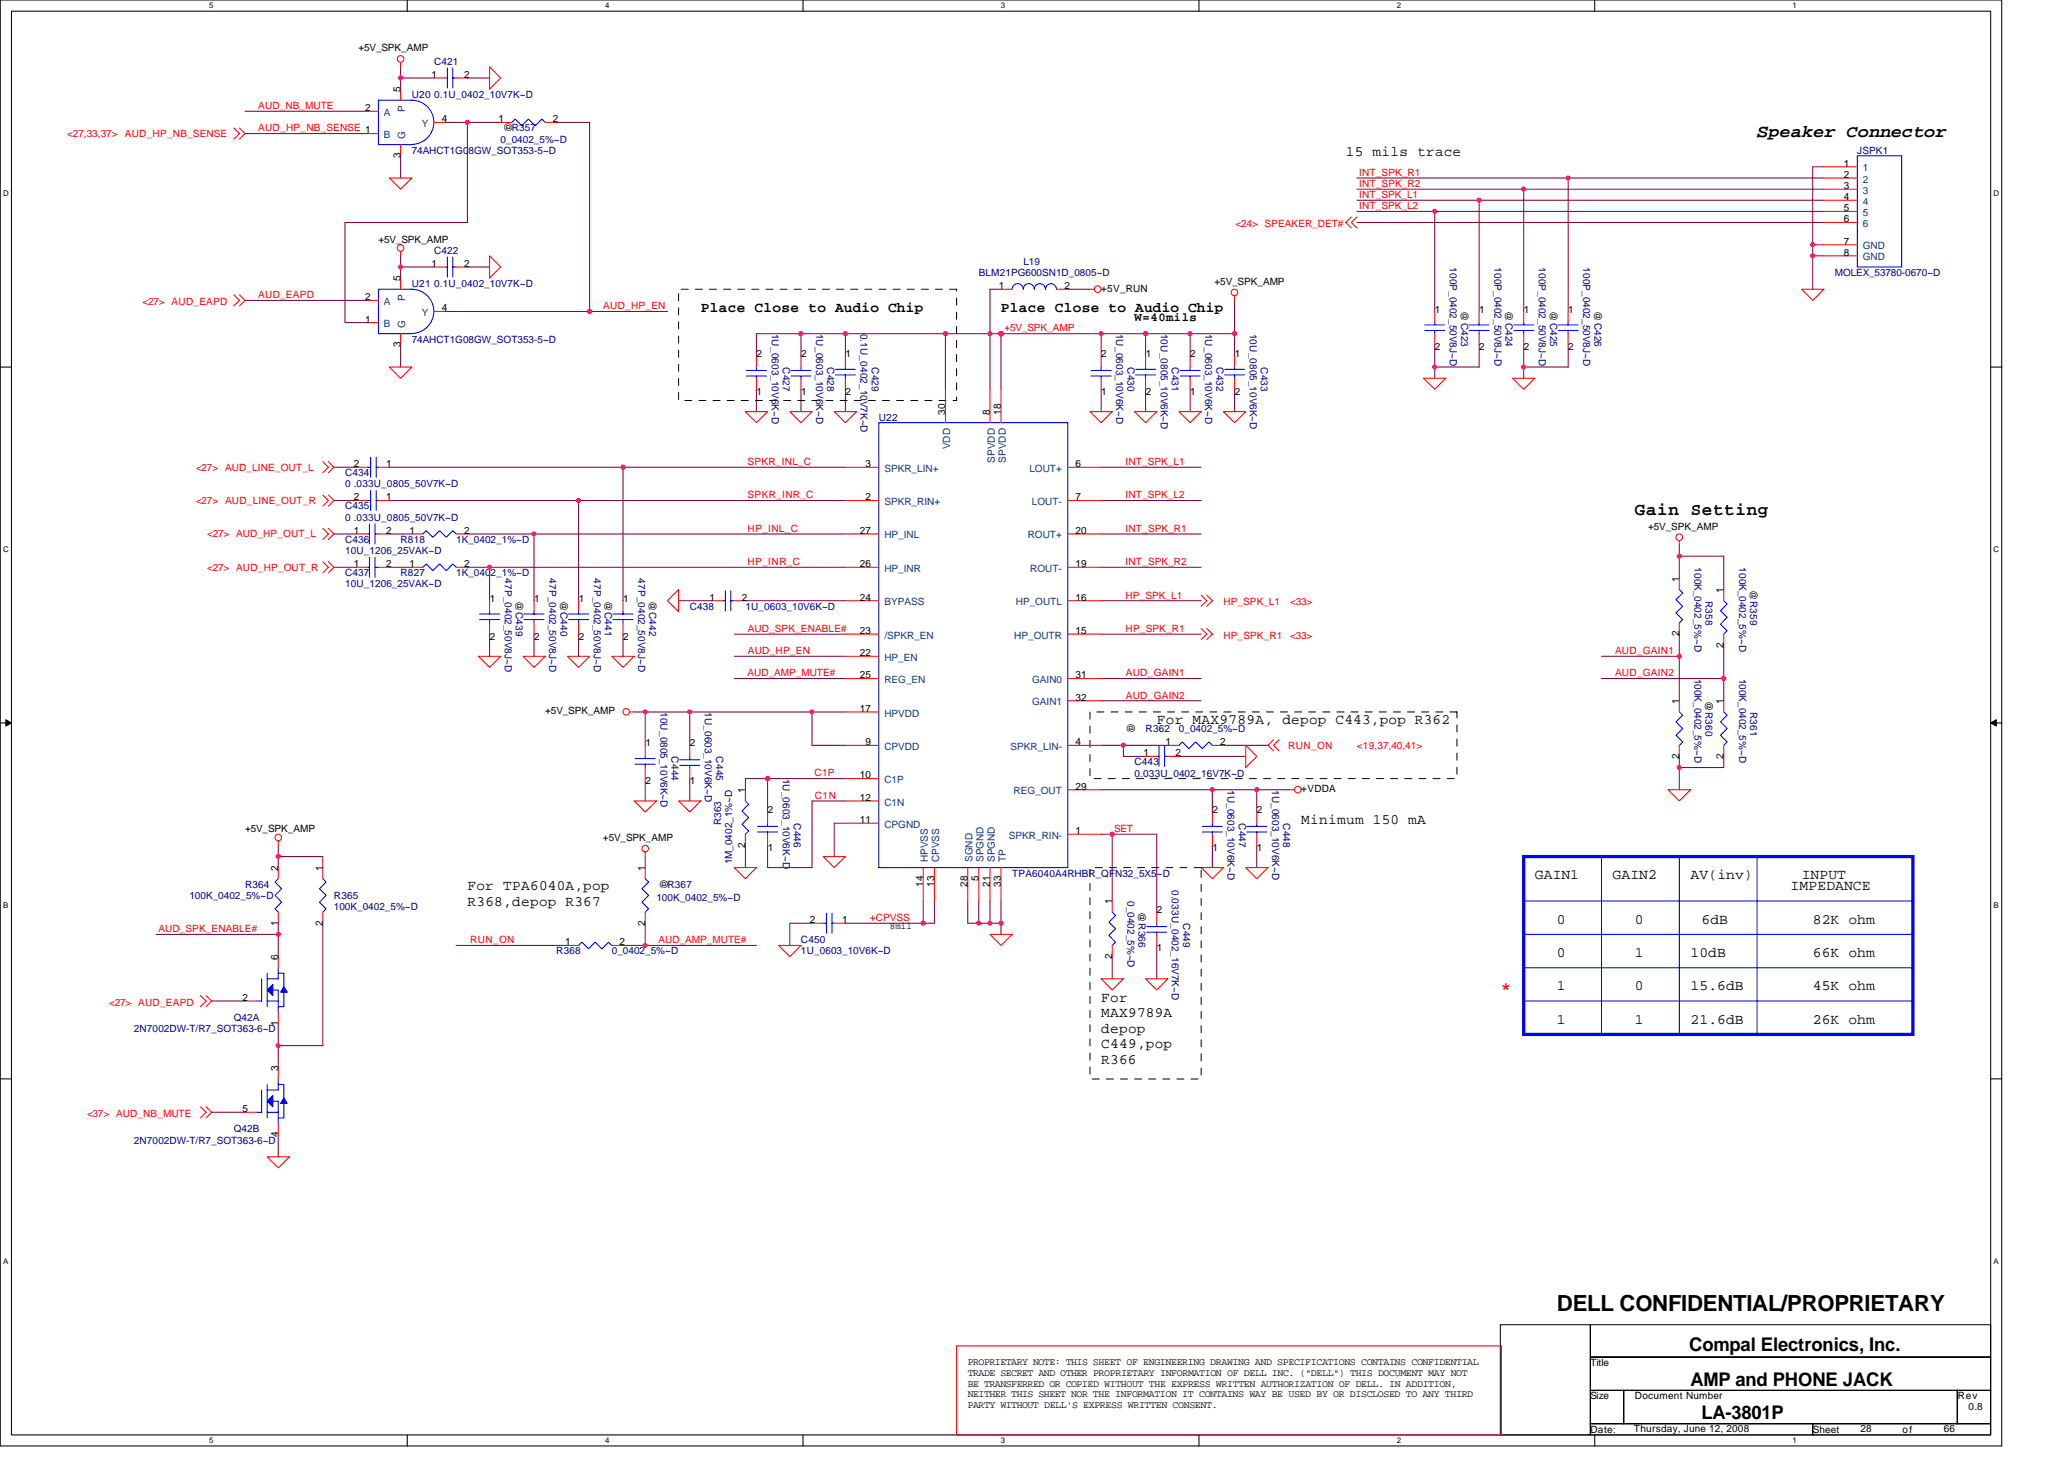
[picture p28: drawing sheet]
<svg xmlns="http://www.w3.org/2000/svg" width="297mm" height="210mm" viewBox="0 0 297 210" stroke-linecap="round" stroke-linejoin="round" font-family="sans-serif">
<defs><g id="words">
<text font-size="3.3" fill="#f00" x="216.1" y="143.8">*</text>
<text font-size="3.2" x="224.1" y="188.6">DELL CONFIDENTIAL/PROPRIETARY</text>
<g font-size="2.7">
<text x="243.1" y="194.4">Compal Electronics, Inc.</text>
<text x="243.3" y="199.3">AMP and PHONE JACK</text>
<text x="244.9" y="204.2">LA-3801P</text>
</g>
<g font-size="2.5">
<text x="252.9" y="19.8">Speaker Connector</text>
<text x="235.3" y="74.1">Gain Setting</text>
</g>
<g font-size="2.1">
<text x="193.7" y="22.5">15 mils trace</text>
<text x="100.9" y="45">Place Close to Audio Chip</text>
<text x="144.1" y="45">Place Close to Audio Chip</text>
<text x="166.5" y="104.1">For MAX9789A, depop C443,pop R362</text>
<text x="187.3" y="118.5">Minimum 150 mA</text>
<text x="67.3" y="128.1">For TPA6040A,pop</text>
<text x="67.3" y="130.3">R368,depop R367</text>
<text x="220.9" y="126.5">GAIN1</text>
<text x="232.1" y="126.5">GAIN2</text>
<text x="243.3" y="126.5">AV(inv)</text>
<text x="257.7" y="128.1">IMPEDANCE</text>
<text x="259.3" y="126.5">INPUT</text>
<text x="224.1" y="132.9">0</text>
<text x="224.1" y="137.7">0</text>
<text x="235.3" y="132.9">0</text>
<text x="235.3" y="137.7">1</text>
<text x="243.3" y="137.7">10dB</text>
<text x="244.9" y="132.9">6dB</text>
<text x="260.9" y="137.7">66K ohm</text>
<text x="260.9" y="132.9">82K ohm</text>
<text x="224.1" y="142.5">1</text>
<text x="235.3" y="142.5">0</text>
<text x="243.3" y="142.5">15.6dB</text>
<text x="260.9" y="142.5">45K ohm</text>
<text x="158.5" y="146.3">MAX9789A</text>
<text x="158.5" y="148.6">depop</text>
<text x="158.5" y="144.1">For</text>
<text x="224.1" y="147.3">1</text>
<text x="235.3" y="147.3">1</text>
<text x="243.3" y="147.3">21.6dB</text>
<text x="260.9" y="147.3">26K ohm</text>
<text x="158.5" y="150.8">C449,pop</text>
<text x="158.5" y="153.1">R366</text>
</g>
<text font-size="1.8" x="163.3" y="46.2">W=40mils</text>
<g font-size="1.4">
<text x="51.6" y="7.4">+5V_SPK_AMP</text>
<text x="62.1" y="11.2">1</text>
<text x="66.8" y="11.2">2</text>
<text x="52.5" y="16">2</text>
<text x="57.6" y="13.3" transform="rotate(-90 57.6 13.3)">5</text>
<text x="63.6" y="17.6">4</text>
<text x="71.7" y="17.6">1</text>
<text x="72.6" y="17.6" transform="rotate(90 72.6 17.6)">@</text>
<text x="79.6" y="17.6">2</text>
<text x="57.6" y="22.7" transform="rotate(-90 57.6 22.7)">3</text>
<text x="265.4" y="24">1</text>
<text x="265.4" y="25.6">2</text>
<text x="265.4" y="27.2">3</text>
<text x="265.4" y="28.8">4</text>
<text x="54.5" y="34.9">+5V_SPK_AMP</text>
<text x="265.4" y="30.4">5</text>
<text x="265.4" y="32">6</text>
<text x="265.4" y="35.2">7</text>
<text x="57.6" y="40.5" transform="rotate(-90 57.6 40.5)">5</text>
<text x="62.1" y="38.4">1</text>
<text x="66.8" y="38.4">2</text>
<text x="143.7" y="41.6">1</text>
<text x="153.2" y="41.6">2</text>
<text x="158.5" y="42">+5V_RUN</text>
<text x="174.8" y="41">+5V_SPK_AMP</text>
<text x="265.4" y="36.8">8</text>
<text x="52.5" y="43.2">2</text>
<text x="52.5" y="46.4">1</text>
<text x="63.6" y="44.8">4</text>
<text x="206.5" y="45">1</text>
<text x="210.3" y="44.8" transform="rotate(90 210.3 44.8)">@C423</text>
<text x="212.9" y="45">1</text>
<text x="216.7" y="44.8" transform="rotate(90 216.7 44.8)">@C424</text>
<text x="219.3" y="45">1</text>
<text x="223.1" y="44.8" transform="rotate(90 223.1 44.8)">@C425</text>
<text x="225.7" y="45">1</text>
<text x="229.5" y="44.8" transform="rotate(90 229.5 44.8)">@C426</text>
<text x="57.6" y="49.9" transform="rotate(-90 57.6 49.9)">3</text>
<text x="108.9" y="51.4">2</text>
<text x="115.3" y="51.4">2</text>
<text x="121.7" y="51.4">1</text>
<text x="158.5" y="51.4">2</text>
<text x="164.9" y="51.4">1</text>
<text x="171.3" y="51.4">2</text>
<text x="177.7" y="51.4">1</text>
<text x="206.5" y="50.4">2</text>
<text x="212.9" y="50.4">2</text>
<text x="219.3" y="50.4">2</text>
<text x="225.7" y="50.4">2</text>
<text x="108.9" y="56.8">1</text>
<text x="115.3" y="56.8">1</text>
<text x="121.7" y="56.8">2</text>
<text x="136" y="59.7" transform="rotate(-90 136 59.7)">30</text>
<text x="142.4" y="59.7" transform="rotate(-90 142.4 59.7)">8</text>
<text x="144" y="59.7" transform="rotate(-90 144 59.7)">18</text>
<text x="158.5" y="56.8">1</text>
<text x="164.9" y="56.8">2</text>
<text x="171.3" y="56.8">1</text>
<text x="177.7" y="56.8">2</text>
<text x="50.9" y="67.2">2</text>
<text x="50.9" y="72">2</text>
<text x="55.6" y="67.2">1</text>
<text x="55.6" y="72">1</text>
<text x="124.5" y="72">2</text>
<text x="124.5" y="67.2">3</text>
<text x="154.8" y="67.2">6</text>
<text x="154.8" y="72">7</text>
<text x="50.9" y="76.8">1</text>
<text x="55.6" y="76.8">2</text>
<text x="58.9" y="76.8">1</text>
<text x="66.8" y="76.8">2</text>
<text x="123.7" y="76.8">27</text>
<text x="154.8" y="76.8">20</text>
<text x="237.2" y="76.2">+5V_SPK_AMP</text>
<text x="50.9" y="81.6">1</text>
<text x="55.6" y="81.6">2</text>
<text x="58.9" y="81.6">1</text>
<text x="66.8" y="81.6">2</text>
<text x="123.7" y="81.6">26</text>
<text x="154.8" y="81.6">19</text>
<text x="241.7" y="83.7" transform="rotate(-90 241.7 83.7)">1</text>
<text x="70.5" y="86.6">1</text>
<text x="74.2" y="86.4" transform="rotate(90 74.2 86.4)">@C439</text>
<text x="76.9" y="86.6">1</text>
<text x="80.6" y="86.4" transform="rotate(90 80.6 86.4)">@C440</text>
<text x="83.3" y="86.6">1</text>
<text x="87.1" y="86.4" transform="rotate(90 87.1 86.4)">@C441</text>
<text x="89.7" y="86.6">1</text>
<text x="93.4" y="86.4" transform="rotate(90 93.4 86.4)">@C442</text>
<text x="102.1" y="86.4">1</text>
<text x="106.8" y="86.4">2</text>
<text x="123.7" y="86.4">24</text>
<text x="154.8" y="86.4">16</text>
<text x="248" y="85.3" transform="rotate(-90 248 85.3)">1</text>
<text x="251.9" y="84.8" transform="rotate(90 251.9 84.8)">@R359</text>
<text x="70.5" y="92">2</text>
<text x="76.9" y="92">2</text>
<text x="83.3" y="92">2</text>
<text x="89.7" y="92">2</text>
<text x="123.7" y="94.4">22</text>
<text x="123.7" y="91.2">23</text>
<text x="154.8" y="91.2">15</text>
<text x="241.7" y="91.5" transform="rotate(-90 241.7 91.5)">2</text>
<text x="248" y="93.2" transform="rotate(-90 248 93.2)">2</text>
<text x="123.7" y="97.6">25</text>
<text x="154.8" y="100.8">32</text>
<text x="154.8" y="97.6">31</text>
<text x="241.7" y="101.3" transform="rotate(-90 241.7 101.3)">1</text>
<text x="245.5" y="100.8" transform="rotate(90 245.5 100.8)">@R360</text>
<text x="248" y="101.3" transform="rotate(-90 248 101.3)">1</text>
<text x="78.5" y="102.7">+5V_SPK_AMP</text>
<text x="92.9" y="107.4">1</text>
<text x="99.3" y="107.4">2</text>
<text x="123.7" y="102.4">17</text>
<text x="124.5" y="107.2">9</text>
<text x="154.8" y="107.2">4</text>
<text x="162.3" y="104" transform="rotate(90 162.3 104)">@</text>
<text x="167.7" y="107.2">1</text>
<text x="175.6" y="107.2">2</text>
<text x="92.9" y="112.8">2</text>
<text x="99.3" y="112.8">1</text>
<text x="123.7" y="112">10</text>
<text x="154.8" y="113.6">29</text>
<text x="164.5" y="108.8">1</text>
<text x="169.2" y="108.8">2</text>
<text x="187.3" y="114">+VDDA</text>
<text x="241.7" y="109.2" transform="rotate(-90 241.7 109.2)">2</text>
<text x="248" y="109.2" transform="rotate(-90 248 109.2)">2</text>
<text x="35.3" y="119.7">+5V_SPK_AMP</text>
<text x="107.2" y="114.1" transform="rotate(-90 107.2 114.1)">1</text>
<text x="110.5" y="117">2</text>
<text x="123.7" y="115.2">12</text>
<text x="123.7" y="118.4">11</text>
<text x="154.8" y="120">1</text>
<text x="174.5" y="117">2</text>
<text x="180.9" y="117">2</text>
<text x="40" y="125.3" transform="rotate(-90 40 125.3)">2</text>
<text x="46.4" y="125.3" transform="rotate(-90 46.4 125.3)">1</text>
<text x="86.8" y="121">+5V_SPK_AMP</text>
<text x="92.8" y="125.3" transform="rotate(-90 92.8 125.3)">1</text>
<text x="107.2" y="121.9" transform="rotate(-90 107.2 121.9)">2</text>
<text x="110.5" y="122.4">1</text>
<text x="174.5" y="122.4">1</text>
<text x="180.9" y="122.4">1</text>
<text x="95.1" y="126.4" transform="rotate(90 95.1 126.4)">@</text>
<text x="132.8" y="127.6" transform="rotate(-90 132.8 127.6)">14</text>
<text x="134.4" y="127.6" transform="rotate(-90 134.4 127.6)">13</text>
<text x="139.3" y="127.6" transform="rotate(-90 139.3 127.6)">28</text>
<text x="140.8" y="126.7" transform="rotate(-90 140.8 126.7)">5</text>
<text x="142.4" y="127.6" transform="rotate(-90 142.4 127.6)">21</text>
<text x="144" y="127.6" transform="rotate(-90 144 127.6)">33</text>
<text x="160" y="130.1" transform="rotate(-90 160 130.1)">1</text>
<text x="163.8" y="131.2" transform="rotate(90 163.8 131.2)">@R366</text>
<text x="166.5" y="131.4">2</text>
<text x="40" y="133.2" transform="rotate(-90 40 133.2)">1</text>
<text x="46.4" y="133.2" transform="rotate(-90 46.4 133.2)">2</text>
<text x="81.3" y="136">1</text>
<text x="89.2" y="136">2</text>
<text x="92.8" y="133.2" transform="rotate(-90 92.8 133.2)">2</text>
<text x="116.5" y="132.8">2</text>
<text x="121.2" y="132.8">1</text>
<text x="128.1" y="133.6">8mil</text>
<text x="160" y="137.9" transform="rotate(-90 160 137.9)">2</text>
<text x="166.5" y="136.8">1</text>
<text x="34.9" y="144">2</text>
<text x="40" y="138.1" transform="rotate(-90 40 138.1)">6</text>
<text x="40" y="147.6" transform="rotate(-90 40 147.6)">1</text>
<text x="40" y="154.1" transform="rotate(-90 40 154.1)">3</text>
<text x="34.9" y="160">5</text>
<text x="40" y="163.6" transform="rotate(-90 40 163.6)">4</text>
<text x="139.3" y="196.4">PROPRIETARY NOTE: THIS SHEET OF ENGINEERING DRAWING AND SPECIFICATIONS CONTAINS CONFIDENTIAL</text>
<text x="139.3" y="197.9">TRADE SECRET AND OTHER PROPRIETARY INFORMATION OF DELL INC. (&quot;DELL&quot;) THIS DOCUMENT MAY NOT</text>
<text x="228.9" y="196.5">Title</text>
<text x="139.3" y="199.5">BE TRANSFERRED OR COPIED WITHOUT THE EXPRESS WRITTEN AUTHORIZATION OF DELL. IN ADDITION,</text>
<text x="139.3" y="201">NEITHER THIS SHEET NOR THE INFORMATION IT CONTAINS WAY BE USED BY OR DISCLOSED TO ANY THIRD</text>
<text x="139.3" y="202.6">PARTY WITHOUT DELL'S EXPRESS WRITTEN CONSENT.</text>
<text x="228.9" y="201.3">Size</text>
<text x="235.3" y="201.3">Document Number</text>
<text x="281.7" y="201.3">Rev</text>
<text x="283.3" y="202.9">0.8</text>
<text x="228.9" y="206.1">Date:</text>
<text x="235.1" y="206">Thursday, June 12, 2008</text>
<text x="260.9" y="206.1">Sheet</text>
<text x="267.8" y="206">28</text>
<text x="273.8" y="206.1">of</text>
<text x="279.8" y="206">66</text>
</g>
<g font-size="1.4" fill="#000080">
<text x="62.5" y="9.3">C421</text>
<text x="59.3" y="14.1">U20</text>
<text x="62.5" y="14.1">0.1U_0402_10V7K~D</text>
<text x="59.3" y="22.1">74AHCT1G08GW_SOT353-5~D</text>
<text x="72" y="20.5">0_0402_5%~D</text>
<text x="73.7" y="18.9">R357</text>
<text x="267.3" y="22.1">JSPK1</text>
<text x="59.3" y="41.3">U21</text>
<text x="62.5" y="36.5">C422</text>
<text x="62.5" y="41.3">0.1U_0402_10V7K~D</text>
<text x="140.9" y="39.7">BLM21PG600SN1D_0805~D</text>
<text x="147.3" y="38.1">L19</text>
<text x="208.7" y="38.4" transform="rotate(90 208.7 38.4)">100P_0402_50V8J~D</text>
<text x="215.1" y="38.4" transform="rotate(90 215.1 38.4)">100P_0402_50V8J~D</text>
<text x="221.5" y="38.4" transform="rotate(90 221.5 38.4)">100P_0402_50V8J~D</text>
<text x="227.9" y="38.4" transform="rotate(90 227.9 38.4)">100P_0402_50V8J~D</text>
<text x="264.1" y="39.7">MOLEX_53780-0670~D</text>
<text x="59.3" y="49.3">74AHCT1G08GW_SOT353-5~D</text>
<text x="111.1" y="48" transform="rotate(90 111.1 48)">1U_0603_10V6K~D</text>
<text x="112.6" y="52.8" transform="rotate(90 112.6 52.8)">C427</text>
<text x="117.5" y="48" transform="rotate(90 117.5 48)">1U_0603_10V6K~D</text>
<text x="119.1" y="52.8" transform="rotate(90 119.1 52.8)">C428</text>
<text x="123.8" y="48" transform="rotate(90 123.8 48)">0.1U_0402_10V7K~D</text>
<text x="125.5" y="52.8" transform="rotate(90 125.5 52.8)">C429</text>
<text x="160.7" y="48" transform="rotate(90 160.7 48)">1U_0603_10V6K~D</text>
<text x="162.3" y="52.8" transform="rotate(90 162.3 52.8)">C430</text>
<text x="167.1" y="48" transform="rotate(90 167.1 48)">10U_0805_10V6K~D</text>
<text x="168.7" y="52.8" transform="rotate(90 168.7 52.8)">C431</text>
<text x="173.5" y="48" transform="rotate(90 173.5 48)">1U_0603_10V6K~D</text>
<text x="175.1" y="52.8" transform="rotate(90 175.1 52.8)">C432</text>
<text x="179.8" y="48" transform="rotate(90 179.8 48)">10U_0805_10V6K~D</text>
<text x="181.5" y="52.8" transform="rotate(90 181.5 52.8)">C433</text>
<text x="126.5" y="60.5">U22</text>
<text x="49.7" y="68.5">C434</text>
<text x="49.7" y="70.1">0 .033U_0805_50V7K~D</text>
<text x="49.7" y="73.3">C435</text>
<text x="49.7" y="74.9">0 .033U_0805_50V7K~D</text>
<text x="49.7" y="82.9">C437</text>
<text x="49.7" y="78.1">C436</text>
<text x="49.7" y="79.7">10U_1206_25VAK~D</text>
<text x="57.7" y="78.1">R818</text>
<text x="57.7" y="82.9">R827</text>
<text x="65.7" y="78.1">1K_0402_1%~D</text>
<text x="65.7" y="82.9">1K_0402_1%~D</text>
<text x="72.6" y="83.2" transform="rotate(90 72.6 83.2)">47P_0402_50V8J~D</text>
<text x="79.1" y="83.2" transform="rotate(90 79.1 83.2)">47P_0402_50V8J~D</text>
<text x="85.4" y="83.2" transform="rotate(90 85.4 83.2)">47P_0402_50V8J~D</text>
<text x="91.8" y="83.2" transform="rotate(90 91.8 83.2)">47P_0402_50V8J~D</text>
<text x="243.9" y="81.6" transform="rotate(90 243.9 81.6)">100K_0402_5%~D</text>
<text x="250.3" y="81.6" transform="rotate(90 250.3 81.6)">100K_0402_5%~D</text>
<text x="49.7" y="84.5">10U_1206_25VAK~D</text>
<text x="99.3" y="87.7">C438</text>
<text x="107.3" y="87.7">1U_0603_10V6K~D</text>
<text x="245.5" y="86.4" transform="rotate(90 245.5 86.4)">R358</text>
<text x="243.9" y="97.6" transform="rotate(90 243.9 97.6)">100K_0402_5%~D</text>
<text x="250.3" y="97.6" transform="rotate(90 250.3 97.6)">100K_0402_5%~D</text>
<text x="95.1" y="102.4" transform="rotate(90 95.1 102.4)">10U_0805_10V6K~D</text>
<text x="101.4" y="102.4" transform="rotate(90 101.4 102.4)">1U_0603_10V6K~D</text>
<text x="164.9" y="105.3">R362</text>
<text x="169.7" y="105.3">0_0402_5%~D</text>
<text x="251.9" y="102.4" transform="rotate(90 251.9 102.4)">R361</text>
<text x="96.6" y="108.8" transform="rotate(90 96.6 108.8)">C444</text>
<text x="103.1" y="108.8" transform="rotate(90 103.1 108.8)">C445</text>
<text x="112.6" y="112" transform="rotate(90 112.6 112)">1U_0603_10V6K~D</text>
<text x="163.3" y="110.1">C443</text>
<text x="163.3" y="111.7">0.033U_0402_16V7K~D</text>
<text x="176.7" y="113.6" transform="rotate(90 176.7 113.6)">1U_0603_10V6K~D</text>
<text x="183.1" y="113.6" transform="rotate(90 183.1 113.6)">1U_0603_10V6K~D</text>
<text x="103.8" y="118.7" transform="rotate(-90 103.8 118.7)">R363</text>
<text x="114.3" y="118.4" transform="rotate(90 114.3 118.4)">C446</text>
<text x="178.3" y="118.4" transform="rotate(90 178.3 118.4)">C447</text>
<text x="184.7" y="118.4" transform="rotate(90 184.7 118.4)">C448</text>
<text x="105.4" y="124.4" transform="rotate(-90 105.4 124.4)">1M_0402_1%~D</text>
<text x="27.3" y="129.3">100K_0402_5%~D</text>
<text x="35.3" y="127.7">R364</text>
<text x="48" y="129.3">R365</text>
<text x="48" y="130.9">100K_0402_5%~D</text>
<text x="94.5" y="129.6">100K_0402_5%~D</text>
<text x="96.1" y="127.7">R367</text>
<text x="145.7" y="126.1">TPA6040A4RHBR_QFN32_5X5~D</text>
<text x="162.3" y="129.6" transform="rotate(90 162.3 129.6)">0_0402_5%~D</text>
<text x="168.7" y="128" transform="rotate(90 168.7 128)">0.033U_0402_16V7K~D</text>
<text x="80" y="137.3">R368</text>
<text x="88" y="137.3">0_0402_5%~D</text>
<text x="115.3" y="135.7">C450</text>
<text x="115.3" y="137.3">1U_0603_10V6K~D</text>
<text x="170.3" y="132.8" transform="rotate(90 170.3 132.8)">C449</text>
<text x="19.3" y="148.5">2N7002DW-T/R7_SOT363-6~D</text>
<text x="33.7" y="146.9">Q42A</text>
<text x="19.3" y="164.5">2N7002DW-T/R7_SOT363-6~D</text>
<text x="33.7" y="162.9">Q42B</text>
</g>
<g font-size="1.4" fill="#f00">
<text x="37.2" y="15.7">AUD_NB_MUTE</text>
<text x="9.6" y="19.7">&lt;27,33,37&gt;</text>
<text x="18" y="19.7">AUD_HP_NB_SENSE</text>
<text x="37.2" y="18.9">AUD_HP_NB_SENSE 1</text>
<text x="195.6" y="28.5">INT_SPK_L1</text>
<text x="195.6" y="26.9">INT_SPK_R2</text>
<text x="195.6" y="25.3">INT_SPK_R1</text>
<text x="177.8" y="32.7">&lt;24&gt; SPEAKER_DET#</text>
<text x="195.6" y="30.1">INT_SPK_L2</text>
<text x="20.5" y="43.9">&lt;27&gt; AUD_EAPD</text>
<text x="37.2" y="42.9">AUD_EAPD</text>
<text x="86.8" y="44.5">AUD_HP_EN</text>
<text x="144.5" y="47.7">+5V_SPK_AMP</text>
<text x="28.2" y="67.7">&lt;27&gt; AUD_LINE_OUT_L</text>
<text x="107.6" y="71.7">SPKR_INR_C</text>
<text x="107.6" y="66.9">SPKR_INL_C</text>
<text x="162" y="66.9">INT_SPK_L1</text>
<text x="162" y="71.7">INT_SPK_L2</text>
<text x="28.2" y="72.5">&lt;27&gt; AUD_LINE_OUT_R</text>
<text x="29.8" y="77.3">&lt;27&gt; AUD_HP_OUT_L</text>
<text x="107.6" y="76.5">HP_INL_C</text>
<text x="162" y="76.5">INT_SPK_R1</text>
<text x="29.8" y="82.1">&lt;27&gt; AUD_HP_OUT_R</text>
<text x="107.6" y="81.3">HP_INR_C</text>
<text x="162" y="81.3">INT_SPK_R2</text>
<text x="162" y="86.1">HP_SPK_L1</text>
<text x="176.1" y="87.1">HP_SPK_L1</text>
<text x="185.7" y="87.1">&lt;33&gt;</text>
<text x="107.6" y="90.9">AUD_SPK_ENABLE#</text>
<text x="107.6" y="94.1">AUD_HP_EN</text>
<text x="162" y="90.9">HP_SPK_R1</text>
<text x="176.1" y="91.9">HP_SPK_R1</text>
<text x="185.7" y="91.9">&lt;33&gt;</text>
<text x="232.4" y="94.1">AUD_GAIN1</text>
<text x="107.6" y="97.3">AUD_AMP_MUTE#</text>
<text x="162" y="97.3">AUD_GAIN1</text>
<text x="162" y="100.5">AUD_GAIN2</text>
<text x="232.4" y="97.3">AUD_GAIN2</text>
<text x="185.4" y="107.7">RUN_ON</text>
<text x="195.3" y="107.7">&lt;19,37,40,41&gt;</text>
<text x="117.2" y="111.7">C1P</text>
<text x="117.3" y="114.9">C1N</text>
<text x="160.3" y="119.7">SET</text>
<text x="22.8" y="134.1">AUD_SPK_ENABLE#</text>
<text x="67.6" y="135.7">RUN_ON</text>
<text x="94.8" y="135.7">AUD_AMP_MUTE#</text>
<text x="125.2" y="132.5">+CPVSS</text>
<text x="15.7" y="144.7">&lt;27&gt; AUD_EAPD</text>
<text x="12.5" y="160.7">&lt;37&gt; AUD_NB_MUTE</text>
</g>
<g font-size="1.4" fill="#004080">
<text x="55.3" y="16.7">A</text>
<text x="58.3" y="16.2" transform="rotate(-90 58.3 16.2)">P</text>
<text x="55.3" y="19.9">B</text>
<text x="58.3" y="20" transform="rotate(-90 58.3 20)">G</text>
<text x="60.7" y="18.3">Y</text>
<text x="268.1" y="24.7">1</text>
<text x="268.1" y="26.3">2</text>
<text x="268.1" y="27.9">3</text>
<text x="268.1" y="29.5">4</text>
<text x="268.1" y="31.1">5</text>
<text x="268.1" y="32.7">6</text>
<text x="268.1" y="35.9">GND</text>
<text x="268.1" y="37.5">GND</text>
<text x="55.3" y="43.9">A</text>
<text x="55.3" y="47.1">B</text>
<text x="58.3" y="47.2" transform="rotate(-90 58.3 47.2)">G</text>
<text x="58.3" y="43.4" transform="rotate(-90 58.3 43.4)">P</text>
<text x="60.7" y="45.5">Y</text>
<text x="136.7" y="64.6" transform="rotate(-90 136.7 64.6)">VDD</text>
<text x="127.3" y="67.9">SPKR_LIN+</text>
<text x="143.1" y="66.5" transform="rotate(-90 143.1 66.5)">SPVDD</text>
<text x="144.7" y="66.5" transform="rotate(-90 144.7 66.5)">SPVDD</text>
<text x="148.1" y="67.9">LOUT+</text>
<text x="127.3" y="72.7">SPKR_RIN+</text>
<text x="127.3" y="77.5">HP_INL</text>
<text x="147.9" y="77.5">ROUT+</text>
<text x="148.5" y="72.7">LOUT-</text>
<text x="127.3" y="82.3">HP_INR</text>
<text x="148.3" y="82.3">ROUT-</text>
<text x="127.3" y="87.1">BYPASS</text>
<text x="146.2" y="87.1">HP_OUTL</text>
<text x="127.3" y="95.1">HP_EN</text>
<text x="127.3" y="91.9">/SPKR_EN</text>
<text x="146" y="91.9">HP_OUTR</text>
<text x="127.3" y="98.3">REG_EN</text>
<text x="148.5" y="101.5">GAIN1</text>
<text x="148.5" y="98.3">GAIN0</text>
<text x="127.3" y="103.1">HPVDD</text>
<text x="127.3" y="107.9">CPVDD</text>
<text x="145.4" y="107.9">SPKR_LIN-</text>
<text x="127.3" y="112.7">C1P</text>
<text x="127.3" y="115.9">C1N</text>
<text x="127.3" y="119.1">CPGND</text>
<text x="145.9" y="114.3">REG_OUT</text>
<text x="133.5" y="124" transform="rotate(-90 133.5 124)">HPVSS</text>
<text x="135.1" y="124" transform="rotate(-90 135.1 124)">CPVSS</text>
<text x="140" y="124" transform="rotate(-90 140 124)">SGND</text>
<text x="141.5" y="124" transform="rotate(-90 141.5 124)">SPGND</text>
<text x="143.1" y="124" transform="rotate(-90 143.1 124)">SPGND</text>
<text x="144.7" y="124" transform="rotate(-90 144.7 124)">TP</text>
<text x="145.2" y="120.7">SPKR_RIN-</text>
</g>
<g font-size="1.1">
<text x="30.1" y="1.2">5</text>
<text x="87.1" y="1.2">4</text>
<text x="144" y="1.2">3</text>
<text x="201" y="1.2">2</text>
<text x="258" y="1.2">1</text>
<text x=".4" y="28.2">D</text>
<text x="286.9" y="28.2">D</text>
<text x=".4" y="79.4">C</text>
<text x="286.9" y="79.4">C</text>
<text x=".4" y="130.6">B</text>
<text x="286.9" y="130.6">B</text>
<text x=".4" y="181.8">A</text>
<text x="286.9" y="181.8">A</text>
<text x="30.1" y="207.6">5</text>
<text x="87.1" y="207.6">4</text>
<text x="144" y="207.6">3</text>
<text x="201" y="207.6">2</text>
<text x="258" y="207.6">1</text>
</g>
</g></defs>
<path d="M0 0h288.1v208h-288.1zM1.6 1.6h284.9v204.8h-284.9z" fill="none" stroke="#000" stroke-width=".15"/>
<g fill="#fff">
<path d="M30.1 .2h.6v1.2h-.6z"/>
<path d="M30.1 206.6h.6v1.3h-.6z"/>
</g>
<path d="M58.6 0v1.6M58.6 206.4v1.6" fill="none" stroke="#000" stroke-width=".15"/>
<g fill="#fff">
<path d="M87.1 .2h.6v1.2h-.6z"/>
<path d="M87.1 206.6h.6v1.3h-.6z"/>
</g>
<path d="M115.6 0v1.6M115.6 206.4v1.6" fill="none" stroke="#000" stroke-width=".15"/>
<g fill="#fff">
<path d="M144 .2h.6v1.2h-.6z"/>
<path d="M144 206.6h.6v1.3h-.6z"/>
</g>
<path d="M172.5 0v1.6M172.5 206.4v1.6" fill="none" stroke="#000" stroke-width=".15"/>
<g fill="#fff">
<path d="M201 .2h.6v1.2h-.6z"/>
<path d="M201 206.6h.6v1.3h-.6z"/>
</g>
<path d="M229.5 0v1.6M229.5 206.4v1.6" fill="none" stroke="#000" stroke-width=".15"/>
<g fill="#fff">
<path d="M258 .2h.6v1.2h-.6z"/>
<path d="M258 206.6h.6v1.3h-.6z"/>
<path d="M.4 27.2h.8v1.3h-.8z"/>
<path d="M286.9 27.2h.8v1.3h-.8z"/>
<path d="M.4 78.4h.8v1.3h-.8z"/>
<path d="M286.9 78.4h.8v1.3h-.8z"/>
</g>
<path d="M0 52.8h1.6M286.5 52.8h1.6" fill="none" stroke="#000" stroke-width=".15"/>
<g fill="#fff">
<path d="M.4 129.6h.8v1.3h-.8z"/>
<path d="M286.9 129.6h.7v1.3h-.7z"/>
</g>
<path d="M0 104h1.6M286.5 104h1.6" fill="none" stroke="#000" stroke-width=".15"/>
<path d="M.8 103.5l.8 .5-.8 .5zM286.5 104l.8-.5v1z" fill="#000" stroke="#000" stroke-width=".14"/>
<g fill="#fff">
<path d="M.4 180.8h.8v1.3h-.8z"/>
<path d="M286.9 180.8h.7v1.3h-.7z"/>
</g>
<path d="M0 155.2h1.6M286.5 155.2h1.6M215.9 190.6h13v15.8h-13zM228.9 190.6h57.6v4.6h-57.6zM228.9 195.2h57.6v4.8h-57.6zM228.9 204.8h32v1.6h-32zM228.9 200h4.8v4.8h-4.8zM233.7 200h48v4.8h-48zM260.9 204.8h25.6v1.6h-25.6zM281.7 200h4.8v4.8h-4.8z" fill="none" stroke="#000" stroke-width=".15"/>
<g fill="none" stroke="#800040" stroke-width=".15">
<path d="M35.3 19.2h17.5M35.3 16h17.5M57.7 9.6v3.2M57.7 11.2h4.8M64 17.6h8M67.3 17.6v14.4h-17.6v14.4h3.1M67.3 11.2h3.2M80 17.6h4.9v27.2M57.7 22.4v3.2M57.7 36.8v3.2M57.7 38.4h4.8M67.3 38.4h3.2"/>
<path d="M195.3 28.8h17.6v16M195.3 25.6h67.2M195.3 30.4h67.2M195.3 32h67.2M195.3 27.2h67.2M206.5 30.4v14.4M212.9 28.8h49.6M219.3 27.2v17.6M225.7 25.6v19.2M260.9 35.2h1.6M260.9 36.8h1.6M262.5 24h-1.6v17.6"/>
<path d="M35.3 43.2h17.5M57.7 49.6v3.2M64 44.8h32.1M108.9 56v3.2M115.3 48v3.2M115.3 56v3.2M121.7 48v3.2M121.7 56v3.2M136.1 48v8M144.1 41.6h-1.6v14.4M144.1 48v8M153.7 41.6h3.2"/>
<path d="M158.5 48v3.2M158.5 56v3.2M164.9 48v3.2M164.9 56v3.2M171.3 48v3.2M171.3 56v3.2M177.7 48h-68.8v3.2M177.7 43.2v8M177.7 56v3.2M206.5 49.6v4.8M212.9 49.6v3.2h-6.4M219.3 49.6v4.8"/>
<path d="M225.7 49.6v3.2h-6.4M48 76.8h3.3M48 67.2h3.3M48 72h3.3M56 76.8h3.3M56 67.2h65.7M56 72h65.7M67.3 76.8h9.6v9.6M76.9 76.8h44.8M83.3 72v14.4M89.7 67.2v19.2M158.5 76.8h14.4"/>
<path d="M158.5 67.2h14.4M158.5 72h14.4M241.7 78.4v4.8M48 81.6h3.3M56 81.6h3.3M67.3 81.6h54.4M70.5 81.6v4.8M70.5 91.2v3.2M76.9 91.2v3.2M83.3 91.2v3.2M89.7 91.2v3.2M97.7 86.4h4.8"/>
<path d="M105.7 91.2h16M105.7 97.6h16M105.7 94.4h16M107.3 86.4h14.4M158.5 81.6h14.4M158.5 86.4h14.4M158.5 91.2h14.4M158.5 97.6h14.4M230.5 97.6h17.6M230.5 94.4h11.2M241.7 80h6.4v4.8M241.7 91.2v9.6"/>
<path d="M248.1 92.8v8M91.3 102.4h30.4M92.9 102.4v4.8M92.9 112v3.2M99.3 102.4v4.8M99.3 112v3.2M110.5 112v4.8M116.9 102.4v4.8h4.8M121.7 112h-14.4v1.6M121.7 118.4h-1.6v4.8M121.7 115.2h-4.8v9.6h-6.4v-3.2M158.5 107.2h9.6"/>
<path d="M158.5 100.8h14.4M158.5 113.6h27.2M161.7 107.2v1.6h3.2M169.7 108.8h9.6M174.5 113.6v3.2M176.1 107.2h6.4M180.9 113.6v3.2M241.7 108.8v4.8M248.1 108.8v1.6h-6.4M22.5 134.4h17.5M40 121.6v3.2M40 132.8v4.8"/>
<path d="M40 123.2h6.5v1.6M46.5 132.8v17.6h-6.5v-3.2M65.7 136h16M89.7 136h19.2M92.9 123.2v1.6M92.9 132.8v3.2M107.3 121.6v3.2M116.9 132.8h-3.2v3.2M132.9 129.6v3.2M134.5 129.6v3.2h-12.8M139.3 129.6v3.2h4.8M140.9 129.6v3.2"/>
<path d="M142.5 129.6v3.2M144.1 129.6v4.8M158.5 120h8v11.2M160.1 120v9.6M160.1 137.6v3.2M166.5 136v4.8M174.5 121.6v3.2M180.9 121.6v3.2M30.5 144h4.8M40 150.4v3.2M30.5 160h4.8M40 163.2v3.2"/>
</g>
<g fill="none" stroke="#f00" stroke-width=".15">
<path d="M33.7 18.4l.8 .8-.8 .8M34.5 18.4l.8 .8-.8 .8M52.8 16h1.7M52.8 19.2h1.7M57.7 9v.6M57.7 12.8v1.6M62.5 11.2h1.5M62.5 17.6h1.5M65.7 11.2h1.6M70.5 9.6l1.5 1.6-1.5 1.6zM72 17.6h1.7M78.5 17.6h1.5"/>
<path d="M56 25.6h3.3l-1.6 1.6zM57.7 20.8v1.6M57.7 36.2v.6M62.5 38.4h1.5M65.7 38.4h1.6M70.5 36.8l1.5 1.6-1.5 1.6zM194.5 31.2l-.8 .8 .8 .8M195.3 31.2l-.8 .8 .8 .8M262.5 24h4.8M262.5 25.6h4.8M262.5 27.2h4.8M262.5 28.8h4.8"/>
<path d="M262.5 30.4h4.8M262.5 32h4.8M262.5 35.2h4.8M262.5 36.8h4.8M33.7 42.4l.8 .8-.8 .8M34.5 42.4l.8 .8-.8 .8M52.8 43.2h1.7M52.8 46.4h1.7M56 52.8h3.3l-1.6 1.6zM57.7 40v1.6M57.7 48v1.6M62.5 44.8h1.5"/>
<path d="M107.3 59.2h3.2l-1.6 1.6zM108.9 51.2v1.6M108.9 54.4v1.6M113.7 59.2h3.2l-1.6 1.6zM115.3 51.2v1.6M115.3 54.4v1.6M120.1 59.2h3.2l-1.6 1.6zM121.7 51.2v1.6M121.7 54.4v1.6M136.1 56v4.8M142.5 56v4.8M144.1 41.6h1.6"/>
<path d="M144.1 56v4.8M152.1 41.6h1.6M156.9 59.2h3.2l-1.6 1.6zM156.9 41.6h.6M158.5 51.2v1.6M158.5 54.4v1.6M163.3 59.2h3.2l-1.6 1.6zM164.9 51.2v1.6M164.9 54.4v1.6M169.7 59.2h3.2l-1.6 1.6zM171.3 51.2v1.6M171.3 54.4v1.6"/>
<path d="M176.1 59.2h3.2l-1.6 1.6zM177.7 42.6v.6M177.7 51.2v1.6M177.7 54.4v1.6M204.9 54.4h3.2l-1.6 1.6zM206.5 44.8v1.6M206.5 48v1.6M212.9 44.8v1.6M212.9 48v1.6M217.7 54.4h3.2l-1.6 1.6zM219.3 44.8v1.6M219.3 48v1.6"/>
<path d="M225.7 44.8v1.6M225.7 48v1.6M259.3 41.6h3.2l-1.6 1.6zM46.5 71.2l.8 .8-.8 .8M46.5 76l.8 .8-.8 .8M46.5 66.4l.8 .8-.8 .8M47.3 71.2l.7 .8-.7 .8M47.3 76l.7 .8-.7 .8M47.3 66.4l.7 .8-.7 .8M51.3 72h1.5M51.3 67.2h1.5M51.3 76.8h1.5"/>
<path d="M54.5 72h1.5M54.5 67.2h1.5M54.5 76.8h1.5M59.3 76.8h1.6M65.7 76.8h1.6M121.7 72h4.8M121.7 67.2h4.8M121.7 76.8h4.8M153.7 72h4.8M153.7 67.2h4.8M153.7 76.8h4.8M241.7 77.8v.6"/>
<path d="M46.5 80.8l.8 .8-.8 .8M47.3 80.8l.7 .8-.7 .8M51.3 81.6h1.5M54.5 81.6h1.5M59.3 81.6h1.6M65.7 81.6h1.6M68.9 94.4h3.1l-1.5 1.6zM70.5 86.4v1.6M70.5 89.6v1.6M75.3 94.4h3.2l-1.6 1.6zM76.9 86.4v1.6M76.9 89.6v1.6"/>
<path d="M81.7 94.4h3.2l-1.6 1.6zM83.3 86.4v1.6M83.3 89.6v1.6M88.1 94.4h3.2l-1.6 1.6zM89.7 86.4v1.6M89.7 89.6v1.6M96.1 86.4l1.6-1.6v3.2zM102.5 86.4h1.6M105.7 86.4h1.6M121.7 81.6h4.8M121.7 97.6h4.8M121.7 86.4h4.8"/>
<path d="M121.7 91.2h4.8M121.7 94.4h4.8M153.7 81.6h4.8M153.7 97.6h4.8M153.7 86.4h4.8M153.7 91.2h4.8M172.9 90.4l.8 .8-.8 .8M172.9 85.6l.8 .8-.8 .8M173.7 90.4l.8 .8-.8 .8M173.7 85.6l.8 .8-.8 .8M241.7 83.2v1.6M241.7 89.6v1.6"/>
<path d="M248.1 84.8v1.6M248.1 91.2v1.6M90.6 102.4h.7M91.3 115.2h3.2l-1.6 1.6zM92.9 107.2v1.6M92.9 110.4v1.6M97.7 115.2h3.2l-1.6 1.6zM99.3 107.2v1.6M99.3 110.4v1.6M107.3 113.6v1.6M110.5 116.8v1.6M121.7 102.4h4.8"/>
<path d="M121.7 107.2h4.8M121.7 115.2h4.8M121.7 112h4.8M121.7 118.4h4.8M153.7 113.6h4.8M153.7 107.2h4.8M153.7 100.8h4.8M164.9 108.8h1.6M168.1 108.8h1.6M168.1 107.2h1.6M174.5 107.2h1.6M174.5 116.8v1.6"/>
<path d="M179.3 107.2l1.6 1.6-1.6 1.6zM180.9 116.8v1.6M183.3 106.4l-.8 .8 .8 .8M184.1 106.4l-.8 .8 .8 .8M185.7 113.6h.6M240.1 113.6h3.2l-1.6 1.6zM241.7 100.8v1.6M241.7 107.2v1.6M248.1 100.8v1.6M248.1 107.2v1.6M40 121v.6M40 124.8v1.6"/>
<path d="M40 131.2v1.6M40 137.6v1.6M46.5 124.8v1.6M46.5 131.2v1.6M81.7 136h1.6M88.1 136h1.6M92.9 122.6v.6M92.9 124.8v1.6M92.9 131.2v1.6M105.7 124.8h3.2l-1.6 1.6zM107.3 120v1.6M110.5 120v1.6"/>
<path d="M112.1 136h3.2l-1.6 1.6zM116.9 132.8h1.6M118.5 123.2h3.2l-1.6 1.6zM120.1 132.8h1.6M132.9 124.8v4.8M134.5 124.8v4.8M139.3 124.8v4.8M140.9 124.8v4.8M142.5 134.4h3.2l-1.6 1.6zM142.5 124.8v4.8M144.1 124.8v4.8M153.7 120h4.8"/>
<path d="M160.1 129.6v1.6M160.1 136v1.6M166.5 131.2v1.6M166.5 134.4v1.6M172.9 124.8h3.2l-1.6 1.6zM174.5 120v1.6M179.3 124.8h3.2l-1.6 1.6zM180.9 120v1.6M28.8 143.2l.9 .8-.9 .8M28.8 159.2l.9 .8-.9 .8M29.7 143.2l.8 .8-.8 .8M29.7 159.2l.8 .8-.8 .8"/>
<path d="M35.3 144h1.5M40 145.6v1.6M40 153.6v1.6M158.5 140.8h3.2l-1.6 1.6zM164.9 140.8h3.2l-1.6 1.6zM35.3 160h1.5M38.5 166.4h3.2l-1.7 1.6zM40 161.6v1.6M137.7 193.6h78.4v12.8h-78.4z"/>
<circle cx="57.6" cy="8.5" r=".48"/>
<circle cx="57.6" cy="35.7" r=".47"/>
<circle cx="158" cy="41.6" r=".48"/>
<circle cx="177.7" cy="42.1" r=".47"/>
<circle cx="241.7" cy="77.3" r=".48"/>
<circle cx="90.1" cy="102.4" r=".47"/>
<circle cx="186.8" cy="113.6" r=".48"/>
<circle cx="40" cy="120.5" r=".47"/>
<circle cx="92.9" cy="122.1" r=".47"/>
</g>
<g fill="none" stroke="#00f" stroke-width=".15">
<path d="M54.5 14.4h4.7a3.2 3.2 0 0 1 3.2 3.2 3.2 3.2 0 0 1-3.2 3.2h-4.7zM64 11.2h.4M64.4 9.8v2.9M65.2 11.2h.5M65.2 9.8v2.9M73.7 17.6l.4-.5 1 1 .9-1 1 1 1-1 .5 .5M64 38.4h.4M64.4 37v2.9M65.2 37v2.9M65.2 38.4h.5M267.3 22.4h6.4v16h-6.4zM54.5 41.6h4.7a3.2 3.2 0 0 1 3.2 3.2 3.2 3.2 0 0 1-3.2 3.2h-4.7z"/>
<path d="M107.4 53.3h2.9M107.4 54.1h2.9M108.9 52.8v.5M108.9 54.1v.3M113.8 53.3h2.9M113.8 54.1h2.9M115.3 52.8v.5M115.3 54.1v.3M120.2 53.9h2.9M120.2 53.1h2.9M121.7 52.8v.3M121.7 53.9v.5"/>
<path d="M145.7 41.6a.79 .79 0 0 1 .8-.8 .79 .79 0 0 1 .8 .8 .79 .79 0 0 1 .7-.8 .79 .79 0 0 1 .8 .8M148.9 41.6a.8 .8 0 0 1 .8-.8 .8 .8 0 0 1 .8 .8 .78 .78 0 0 1 .8-.8 .78 .78 0 0 1 .7 .8M157 53.3h2.9M157 54.1h2.9M158.5 52.8v.5M158.5 54.1v.3M163.4 53.9h2.9M163.4 53.1h2.9M164.9 52.8v.3M164.9 53.9v.5M169.8 53.3h2.9M169.8 54.1h2.9"/>
<path d="M171.3 52.8v.5M171.3 54.1v.3M176.2 53.9h2.9M176.2 53.1h2.9M177.7 52.8v.3M177.7 53.9v.5M205 47.5h2.9M205 46.7h2.9M206.5 46.4v.3M206.5 47.5v.5M211.4 47.5h2.9M211.4 46.7h2.9"/>
<path d="M212.9 46.4v.3M212.9 47.5v.5M217.8 47.5h2.9M217.8 46.7h2.9M219.3 46.4v.3M219.3 47.5v.5M224.2 47.5h2.9M224.2 46.7h2.9M225.7 46.4v.3M225.7 47.5v.5M52.8 67.2h.5M52.8 72h.5"/>
<path d="M52.8 76.8h.4M53.2 75.4v2.9M53.3 65.8v2.9M53.3 70.6v2.8M54 75.4v2.9M54 76.8h.5M54.1 67.2h.4M54.1 65.8v2.9M54.1 70.6v2.8M54.1 72h.4M60.9 76.8l.4-.5 1 1 1-1 .9 1 1-1 .5 .5M126.5 60.8h27.2v64h-27.2z"/>
<path d="M52.8 81.6h.4M53.2 80.2v2.9M54 81.6h.5M54 80.2v2.9M60.9 81.6l.4-.5 1 1 1-1 .9 1 1-1 .5 .5M69 89.1h2.9M69 88.3h2.9M70.5 88v.3M70.5 89.1v.5M75.4 89.1h2.9M75.4 88.3h2.9M76.9 88v.3"/>
<path d="M76.9 89.1v.5M81.8 89.1h2.9M81.8 88.3h2.9M83.3 88v.3M83.3 89.1v.5M88.2 89.1h2.9M88.2 88.3h2.9M89.7 88v.3M89.7 89.1v.5M104.1 86.4h.3M104.4 85v2.9M105.2 86.4h.5"/>
<path d="M105.2 85v2.9M241.7 84.8l.5 .5-1 1 1 .9-1 1 1 .9-.5 .5M248.1 86.4l.5 .5-1 1 1 .9-1 1 1 .9-.5 .5M91.4 109.9h2.9M91.4 109.1h2.9M92.9 108.8v.3M92.9 109.9v.5M97.8 109.3h2.9M97.8 110.1h2.9M99.3 108.8v.5M99.3 110.1v.3M107.3 115.2l.4 .5-.9 1 .9 .9-.9 1 .9 .9-.4 .5"/>
<path d="M109 118.9h2.9M109 119.7h2.9M110.5 118.4v.5M110.5 119.7v.3M166.5 108.8h.3M166.8 107.4v2.9M167.6 108.8h.5M167.6 107.4v2.9M169.7 107.2l.5-.5 .9 1 1-1 .9 1 1-1 .5 .5M173 118.9h2.9M173 119.7h2.9M174.5 118.4v.5"/>
<path d="M174.5 119.7v.3M179.4 118.9h2.9M179.4 119.7h2.9M180.9 118.4v.5M180.9 119.7v.3M241.7 102.4l.5 .5-1 1 1 .9-1 1 1 .9-.5 .5M248.1 102.4l.5 .5-1 1 1 .9-1 1 1 .9-.5 .5M40 126.4l-.4 .5 .9 1-.9 .9 .9 1-.9 .9 .4 .5M40 139.2v1.6h-1.5M46.5 126.4l.4 .5-.9 1 .9 .9-.9 1 .9 .9-.4 .5M83.3 136l.4-.4 1 .9 1-.9 .9 .9 1-.9 .5 .4M92.9 126.4l.4 .5-.9 1 .9 .9-.9 1 .9 .9-.4 .5"/>
<path d="M118.5 132.8h.4M118.9 131.4v2.9M119.7 132.8h.4M119.7 131.4v2.9M160.1 131.2l.4 .5-.9 1 .9 .9-.9 1 .9 1-.4 .4M165 133.3h2.9M165 134.1h2.9M166.5 132.8v.5M166.5 134.1v.3M219.3 129.6h56M219.3 139.2h56M219.3 134.4h56"/>
<path d="M230.5 123.2v25.6M241.7 123.2v25.6M252.9 123.2v25.6M37.7 140.8v3.2h-.9M37.7 156.8v3.2h-.9M38.5 144h1.5M38.5 140v4.8M38.5 156v4.8M39.3 142.4h.7v3.2M39.3 158.4h.7v3.2M40 155.2v1.6h-1.5M40 140h.8v1.9"/>
<path d="M40 156h.8v1.9M40.8 142.7v2.1h-.8M40.8 158.7v2.1h-.8M219.3 144h56M38.5 160h1.5"/>
</g>
<path d="M219.3 123.2h56v25.6h-56z" fill="none" stroke="#00f" stroke-width=".47"/>
<path d="M97.7 41.6h40v16h-40zM156.9 102.4h52.8v9.6h-52.8zM156.9 124.8h16v30.4h-16z" fill="none" stroke="#000" stroke-width=".14" stroke-dasharray="1 1 1 1 1 1 1 1"/>
<g fill="#00f" stroke="#00f" stroke-width=".15">
<path d="M40.8 141.9l.5 .8h-.9z"/>
<path d="M40.8 157.9l.5 .8h-.9z"/>
<path d="M39.3 141.6v1.6l-.8-.8z" fill-rule="evenodd"/>
<path d="M39.3 157.6v1.6l-.8-.8z" fill-rule="evenodd"/>
</g>
<g fill="#f0f" stroke="#f0f" stroke-width=".15">
<circle cx="241.7" cy="94.4" r=".31"/>
<circle cx="144.1" cy="48" r=".32"/>
<circle cx="40" cy="150.4" r=".31"/>
<circle cx="212.9" cy="28.8" r=".31"/>
<circle cx="225.7" cy="25.6" r=".31"/>
<circle cx="219.3" cy="27.2" r=".32"/>
<circle cx="115.2" cy="48" r=".32"/>
<circle cx="241.7" cy="80" r=".32"/>
<circle cx="241.7" cy="110.4" r=".31"/>
<circle cx="84.8" cy="44.8" r=".31"/>
<circle cx="136.1" cy="48" r=".32"/>
<circle cx="121.6" cy="48" r=".32"/>
<circle cx="144.1" cy="132.8" r=".31"/>
<circle cx="142.5" cy="132.8" r=".31"/>
<circle cx="260.9" cy="36.8" r=".31"/>
<circle cx="67.2" cy="17.6" r=".31"/>
<circle cx="161.6" cy="107.2" r=".32"/>
<circle cx="160.1" cy="120" r=".32"/>
<circle cx="99.3" cy="102.4" r=".31"/>
<circle cx="83.2" cy="72" r=".32"/>
<circle cx="70.4" cy="81.6" r=".31"/>
<circle cx="206.5" cy="52.8" r=".31"/>
<circle cx="116.8" cy="102.4" r=".31"/>
<circle cx="89.6" cy="67.2" r=".32"/>
<circle cx="57.6" cy="11.2" r=".32"/>
<circle cx="171.3" cy="48" r=".32"/>
<circle cx="164.8" cy="48" r=".32"/>
<circle cx="174.5" cy="113.6" r=".31"/>
<circle cx="248.1" cy="97.6" r=".31"/>
<circle cx="140.8" cy="132.8" r=".31"/>
<circle cx="206.5" cy="30.4" r=".31"/>
<circle cx="92.8" cy="136" r=".32"/>
<circle cx="57.6" cy="38.4" r=".31"/>
<circle cx="142.5" cy="48" r=".32"/>
<circle cx="76.8" cy="76.8" r=".31"/>
<circle cx="177.7" cy="48" r=".32"/>
<circle cx="40" cy="134.4" r=".31"/>
<circle cx="132.8" cy="132.8" r=".31"/>
<circle cx="260.9" cy="35.2" r=".32"/>
<circle cx="40" cy="123.2" r=".32"/>
<circle cx="158.5" cy="48" r=".32"/>
<circle cx="180.9" cy="113.6" r=".31"/>
<circle cx="219.3" cy="52.8" r=".31"/>
<circle cx="92.8" cy="102.4" r=".31"/>
<circle cx="110.4" cy="112" r=".32"/>
</g>
<use href="#words"/>
</svg>
